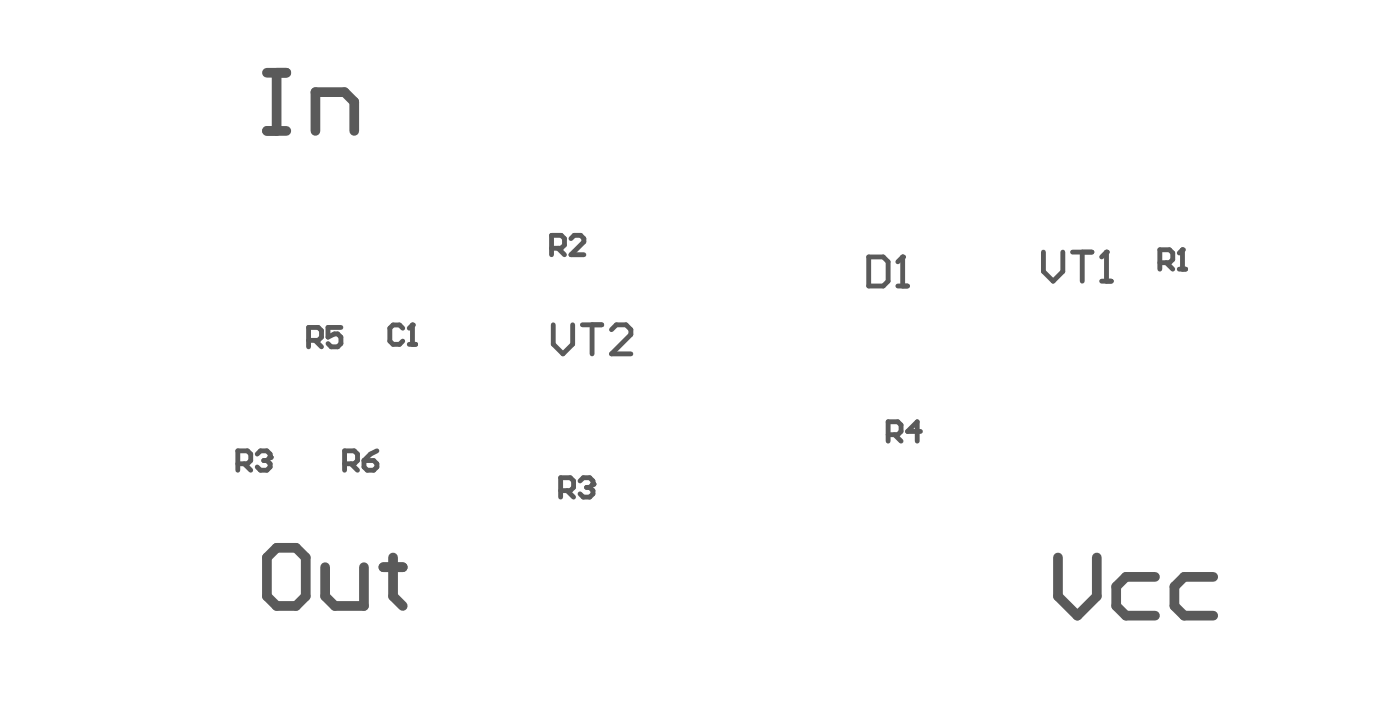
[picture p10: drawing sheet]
<svg xmlns="http://www.w3.org/2000/svg" width="122mm" height="62mm" viewBox="0 0 122 62" stroke-linecap="round" stroke-linejoin="round" font-family="sans-serif">
<path d="M26.8 29.6h.9l.3-.3v-.6l-.3-.3h-.9v1.7M27.4 29.6l.6 .5M29.6 28.4h-1.1v.9l.6-.3h.3l.2 .3v.5l-.2 .3h-.6l-.3-.3M35 28.5l-.3-.3h-.5l-.3 .3v1.1l.3 .3h.5l.3-.3M35.6 29.9h.5M35.9 28.2v1.7" fill="none" stroke="#5a5a5a" stroke-width=".42"/>
<circle cx="35.9" cy="28.2" r=".21" fill="#5a5a5a"/>
<path d="M35.9 28.2l-.3 .3M100.8 22.8h.9l.3-.3v-.5l-.3-.3h-.9v1.7M101.4 22.8l.6 .6M102.5 23.4h.6M102.8 21.7v1.7" fill="none" stroke="#5a5a5a" stroke-width=".42"/>
<circle cx="102.8" cy="21.7" r=".21" fill="#5a5a5a"/>
<path d="M22.4 39.4l.2-.3h.6l.3 .3v.3M31.6 40h.9l.3 .3v.2l-.3 .3h-.6l-.3-.3zM32.8 39.1l-.6 .3-.6 .6M102.8 21.7l-.3 .3M20.7 40.3h.8l.3-.3v-.6l-.3-.3h-.8v1.7M21.2 40.3l.6 .5M30 40.3h.8l.3-.3v-.6l-.3-.3h-.8v1.7M30.5 40.3l.6 .5" fill="none" stroke="#5a5a5a" stroke-width=".42"/>
<circle cx="23.5" cy="39.7" r=".21" fill="#5a5a5a"/>
<path d="M22.9 40h.3M23.2 40l.3 .3v.2l-.3 .3h-.6l-.2-.3M23.5 39.7l-.3 .3M48.7 42.6h.9l.3-.3v-.5l-.3-.3h-.9v1.7M49.3 42.6l.6 .6M50.4 41.8l.3-.3h.6l.2 .3v.2" fill="none" stroke="#5a5a5a" stroke-width=".42"/>
<circle cx="51.5" cy="42" r=".21" fill="#5a5a5a"/>
<g fill="none" stroke="#5a5a5a" stroke-width=".42">
<path d="M47.9 21.6h.9l.3-.3v-.6l-.3-.3h-.9v1.7M48.1 28.2v1.7l.8 .8 .9-.8v-1.7M48.5 21.6l.6 .5M49.6 20.7l.3-.3h.6l.3 .3v.3l-1.2 1.1h1.2M50.6 28.2h1.7M51.5 28.2v2.5M53.2 28.6l.4-.4h.8l.4 .4v.4l-1.6 1.7h1.6M75.5 22.3h1.3l.4 .4v1.7l-.4 .4h-1.3zM77.2 37.7h.9l.2-.2v-.6l-.2-.3h-.9v1.7M77.8 37.7l.5 .6M78.1 24.8h.8M78.5 22.3v2.5"/>
<path d="M80 37.5h-1.1l.8-.9v1.7M51 42.3h.3M51.3 42.3l.2 .3v.3l-.2 .3h-.6l-.3-.3M51.5 42l-.2 .3"/>
</g>
<circle cx="78.5" cy="22.3" r=".21" fill="#5a5a5a"/>
<path d="M78.5 22.3l-.4 .4M90.7 21.9v1.7l.9 .8 .8-.8v-1.7M93.2 21.9h1.7M94.1 21.9v2.5M95.8 24.4h.8M96.2 21.9v2.5" fill="none" stroke="#5a5a5a" stroke-width=".42"/>
<path d="M23.2 6.3h1.7M23.2 11.4h1.7M24 6.3v5.1M27.4 11.4v-3.4h2.6l.8 .8v2.6M23.2 48.4l.8-.8h1.7l.9 .8v3.4l-.9 .8h-1.7l-.8-.8zM28.3 49.2v2.6l.8 .8h2.5v-3.4M33.3 49.2h1.7M34.2 48.4v3.4l.8 .8" fill="none" stroke="#5a5a5a" stroke-width=".84"/>
<circle cx="96.2" cy="21.9" r=".21" fill="#5a5a5a"/>
<path d="M96.2 21.9l-.4 .4" fill="none" stroke="#5a5a5a" stroke-width=".42"/>
<path d="M92 48.4v3.4l1.7 1.7 1.6-1.7v-3.4M100.4 50.1h-2.5l-.9 .8v1.7l.9 .9h2.5M105.5 50.1h-2.6l-.8 .8v1.7l.8 .9h2.6" fill="none" stroke="#5a5a5a" stroke-width=".84"/>
</svg>
